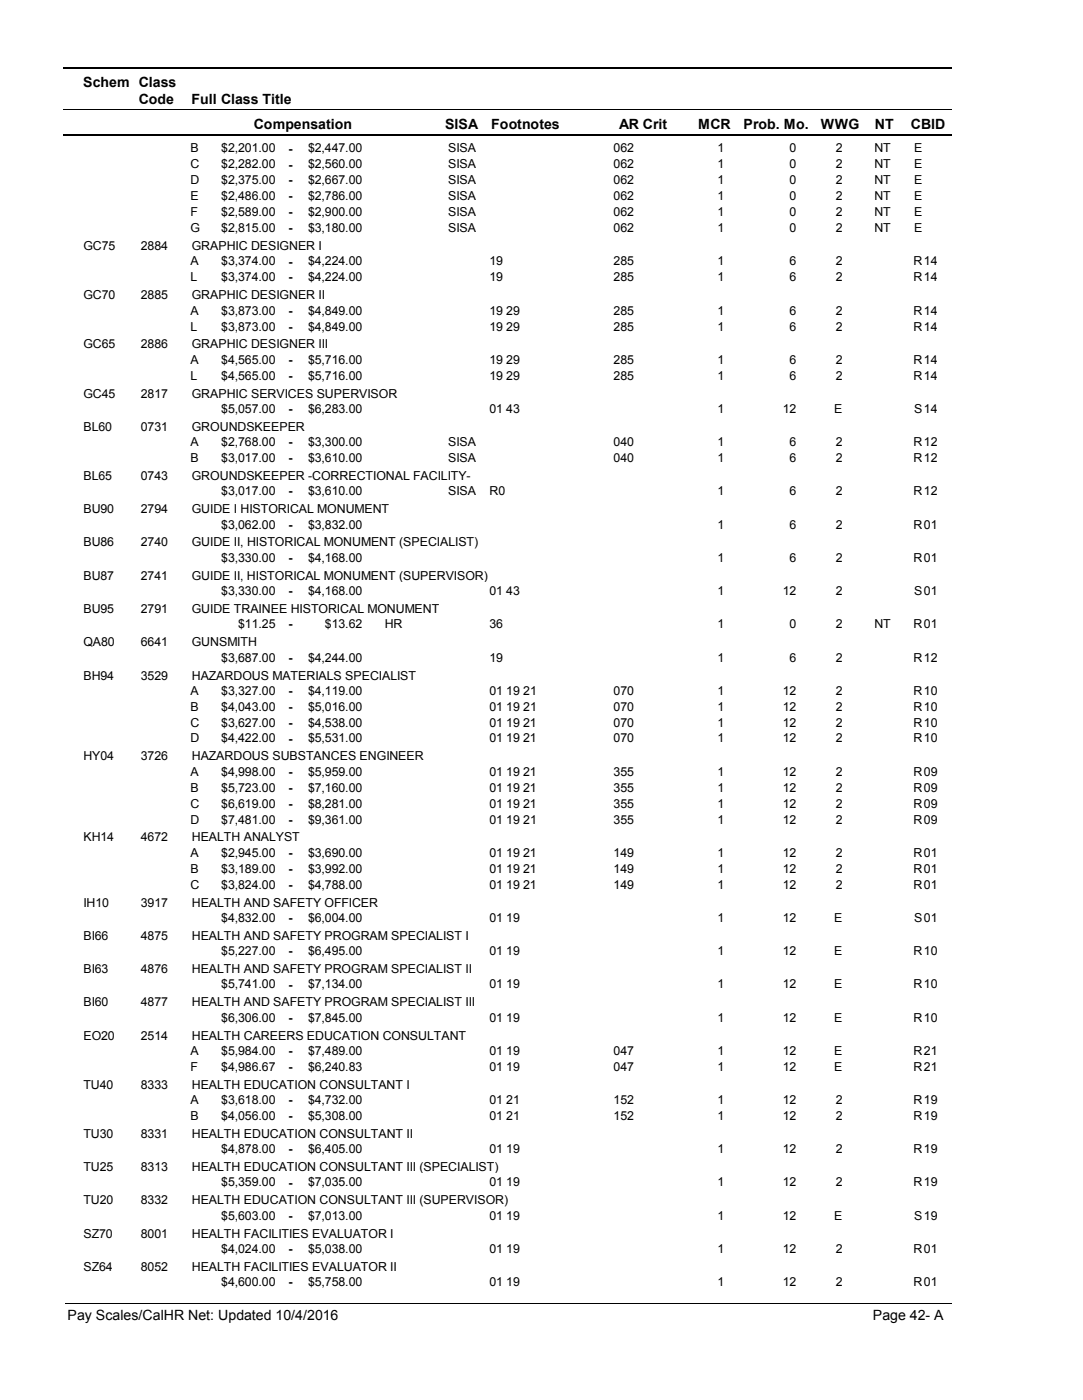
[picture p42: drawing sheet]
<svg xmlns="http://www.w3.org/2000/svg" width="216mm" height="279mm" viewBox="0 0 216 279" stroke-linecap="round" stroke-linejoin="round" font-family="sans-serif">
<defs><g id="words">
<g font-size="2.8">
<text x="16.6" y="17.3">Schem Class</text>
<text x="27.7" y="20.7">Code</text>
<text x="38.2" y="20.7">Full Class Title</text>
<text x="50.6" y="25.7">Compensation</text>
<text x="88.7" y="25.7">SISA</text>
<text x="98" y="25.7">Footnotes</text>
<text x="123.5" y="25.7">AR Crit</text>
<text x="139.2" y="25.7">MCR</text>
<text x="148.3" y="25.7">Prob. Mo.</text>
<text x="163.7" y="25.7">WWG</text>
<text x="174.5" y="25.7">NT</text>
<text x="181.6" y="25.7">CBID</text>
<text x="13.5" y="263.5">Pay Scales/CalHR Net: Updated 10/4/2016</text>
<text x="174.1" y="263.5">Page 42- A</text>
</g>
<g font-size="2.5">
<text x="38" y="30.4">B</text>
<text x="38" y="33.6">C</text>
<text x="44.1" y="30.4">$2,201.00</text>
<text x="44.1" y="33.6">$2,282.00</text>
<text x="57.5" y="30.5">-</text>
<text x="57.5" y="33.6">-</text>
<text x="61.4" y="30.4">$2,447.00</text>
<text x="61.4" y="33.6">$2,560.00</text>
<text x="89.4" y="30.4">SISA</text>
<text x="89.4" y="33.6">SISA</text>
<text x="122.4" y="30.4">062</text>
<text x="122.4" y="33.6">062</text>
<text x="143.1" y="30.4">1</text>
<text x="143.1" y="33.6">1</text>
<text x="157.5" y="30.4">0</text>
<text x="157.5" y="33.6">0</text>
<text x="166.6" y="30.4">2</text>
<text x="166.6" y="33.6">2</text>
<text x="174.4" y="30.4">NT</text>
<text x="174.4" y="33.6">NT</text>
<text x="182.3" y="30.4">E</text>
<text x="182.3" y="33.6">E</text>
<text x="38" y="36.8">D</text>
<text x="38" y="40">E</text>
<text x="44.1" y="36.8">$2,375.00</text>
<text x="44.1" y="40">$2,486.00</text>
<text x="57.5" y="36.8">-</text>
<text x="57.5" y="40">-</text>
<text x="61.4" y="36.8">$2,667.00</text>
<text x="61.4" y="40">$2,786.00</text>
<text x="89.4" y="36.8">SISA</text>
<text x="89.4" y="40">SISA</text>
<text x="122.4" y="36.8">062</text>
<text x="122.4" y="40">062</text>
<text x="143.1" y="36.8">1</text>
<text x="143.1" y="40">1</text>
<text x="157.5" y="36.8">0</text>
<text x="157.5" y="40">0</text>
<text x="166.6" y="36.8">2</text>
<text x="166.6" y="40">2</text>
<text x="174.4" y="36.8">NT</text>
<text x="174.4" y="40">NT</text>
<text x="182.3" y="36.8">E</text>
<text x="182.3" y="40">E</text>
<text x="38" y="43.1">F</text>
<text x="38" y="46.3">G</text>
<text x="44.1" y="43.1">$2,589.00</text>
<text x="44.1" y="46.3">$2,815.00</text>
<text x="57.5" y="43.2">-</text>
<text x="57.5" y="46.4">-</text>
<text x="61.4" y="43.1">$2,900.00</text>
<text x="61.4" y="46.3">$3,180.00</text>
<text x="89.4" y="43.1">SISA</text>
<text x="89.4" y="46.3">SISA</text>
<text x="122.4" y="43.1">062</text>
<text x="122.4" y="46.3">062</text>
<text x="143.1" y="43.1">1</text>
<text x="143.1" y="46.3">1</text>
<text x="157.5" y="43.1">0</text>
<text x="157.5" y="46.3">0</text>
<text x="166.6" y="43.1">2</text>
<text x="166.6" y="46.3">2</text>
<text x="174.4" y="43.1">NT</text>
<text x="174.4" y="46.3">NT</text>
<text x="182.3" y="43.1">E</text>
<text x="182.3" y="46.3">E</text>
<text x="16.6" y="49.9">GC75</text>
<text x="28.1" y="49.9">2884</text>
<text x="38" y="53">A</text>
<text x="38.2" y="49.9">GRAPHIC DESIGNER I</text>
<text x="44.1" y="53">$3,374.00</text>
<text x="57.5" y="53">-</text>
<text x="61.4" y="53">$4,224.00</text>
<text x="97.6" y="53">19</text>
<text x="122.4" y="53">285</text>
<text x="143.1" y="53">1</text>
<text x="157.5" y="53">6</text>
<text x="166.6" y="53">2</text>
<text x="182.2" y="53">R</text>
<text x="184.2" y="53">14</text>
<text x="16.6" y="59.7">GC70</text>
<text x="28.1" y="59.7">2885</text>
<text x="38" y="56.1">L</text>
<text x="38.2" y="59.7">GRAPHIC DESIGNER II</text>
<text x="44.1" y="56.1">$3,374.00</text>
<text x="57.5" y="56.2">-</text>
<text x="61.4" y="56.1">$4,224.00</text>
<text x="97.6" y="56.1">19</text>
<text x="122.4" y="56.1">285</text>
<text x="143.1" y="56.1">1</text>
<text x="157.5" y="56.1">6</text>
<text x="166.6" y="56.1">2</text>
<text x="182.2" y="56.1">R</text>
<text x="184.2" y="56.1">14</text>
<text x="38" y="62.8">A</text>
<text x="38" y="66">L</text>
<text x="44.1" y="62.8">$3,873.00</text>
<text x="44.1" y="66">$3,873.00</text>
<text x="57.5" y="62.8">-</text>
<text x="61.4" y="62.8">$4,849.00</text>
<text x="61.4" y="66">$4,849.00</text>
<text x="97.6" y="62.8">19 29</text>
<text x="97.6" y="66">19 29</text>
<text x="122.4" y="62.8">285</text>
<text x="122.4" y="66">285</text>
<text x="143.1" y="62.8">1</text>
<text x="143.1" y="66">1</text>
<text x="157.5" y="62.8">6</text>
<text x="157.5" y="66">6</text>
<text x="166.6" y="62.8">2</text>
<text x="166.6" y="66">2</text>
<text x="182.2" y="62.8">R</text>
<text x="182.2" y="66">R</text>
<text x="184.2" y="62.8">14</text>
<text x="184.2" y="66">14</text>
<text x="16.6" y="69.6">GC65</text>
<text x="28.1" y="69.6">2886</text>
<text x="38.2" y="69.6">GRAPHIC DESIGNER III</text>
<text x="57.5" y="66">-</text>
<text x="38" y="72.6">A</text>
<text x="38" y="75.8">L</text>
<text x="44.1" y="72.6">$4,565.00</text>
<text x="44.1" y="75.8">$4,565.00</text>
<text x="57.5" y="72.6">-</text>
<text x="57.5" y="75.8">-</text>
<text x="61.4" y="72.6">$5,716.00</text>
<text x="61.4" y="75.8">$5,716.00</text>
<text x="97.6" y="72.6">19 29</text>
<text x="97.6" y="75.8">19 29</text>
<text x="122.4" y="72.6">285</text>
<text x="122.4" y="75.8">285</text>
<text x="143.1" y="72.6">1</text>
<text x="143.1" y="75.8">1</text>
<text x="157.5" y="72.6">6</text>
<text x="157.5" y="75.8">6</text>
<text x="166.6" y="72.6">2</text>
<text x="166.6" y="75.8">2</text>
<text x="182.2" y="72.6">R</text>
<text x="182.2" y="75.8">R</text>
<text x="184.2" y="72.6">14</text>
<text x="184.2" y="75.8">14</text>
<text x="16.6" y="79.3">GC45</text>
<text x="28.1" y="79.3">2817</text>
<text x="38.2" y="79.3">GRAPHIC SERVICES SUPERVISOR</text>
<text x="44.1" y="82.4">$5,057.00</text>
<text x="57.5" y="82.4">-</text>
<text x="61.4" y="82.4">$6,283.00</text>
<text x="97.6" y="82.4">01 43</text>
<text x="143.1" y="82.4">1</text>
<text x="156.1" y="82.4">12</text>
<text x="166.3" y="82.4">E</text>
<text x="182.3" y="82.4">S</text>
<text x="184.2" y="82.4">14</text>
<text x="16.6" y="86">BL60</text>
<text x="28.1" y="86">0731</text>
<text x="38" y="89.1">A</text>
<text x="38.2" y="86">GROUNDSKEEPER</text>
<text x="44.1" y="89.1">$2,768.00</text>
<text x="57.5" y="89.1">-</text>
<text x="61.4" y="89.1">$3,300.00</text>
<text x="89.4" y="89.1">SISA</text>
<text x="122.4" y="89.1">040</text>
<text x="143.1" y="89.1">1</text>
<text x="157.5" y="89.1">6</text>
<text x="166.6" y="89.1">2</text>
<text x="182.2" y="89.1">R</text>
<text x="184.2" y="89.1">12</text>
<text x="16.6" y="95.8">BL65</text>
<text x="28.1" y="95.8">0743</text>
<text x="38" y="92.2">B</text>
<text x="38.2" y="95.8">GROUNDSKEEPER -CORRECTIONAL FACILITY-</text>
<text x="44.1" y="92.2">$3,017.00</text>
<text x="57.5" y="92.3">-</text>
<text x="61.4" y="92.2">$3,610.00</text>
<text x="89.4" y="92.2">SISA</text>
<text x="122.4" y="92.2">040</text>
<text x="143.1" y="92.2">1</text>
<text x="157.5" y="92.2">6</text>
<text x="166.6" y="92.2">2</text>
<text x="182.2" y="92.2">R</text>
<text x="184.2" y="92.2">12</text>
<text x="44.1" y="98.8">$3,017.00</text>
<text x="57.5" y="98.9">-</text>
<text x="61.4" y="98.8">$3,610.00</text>
<text x="89.4" y="98.8">SISA</text>
<text x="97.6" y="98.8">R0</text>
<text x="143.1" y="98.8">1</text>
<text x="157.5" y="98.8">6</text>
<text x="166.6" y="98.8">2</text>
<text x="182.2" y="98.8">R</text>
<text x="184.2" y="98.8">12</text>
<text x="16.6" y="102.4">BU90</text>
<text x="28.1" y="102.4">2794</text>
<text x="38.2" y="102.4">GUIDE I HISTORICAL MONUMENT</text>
<text x="44.1" y="105.5">$3,062.00</text>
<text x="57.5" y="105.5">-</text>
<text x="61.4" y="105.5">$3,832.00</text>
<text x="143.1" y="105.5">1</text>
<text x="157.5" y="105.5">6</text>
<text x="166.6" y="105.5">2</text>
<text x="182.2" y="105.5">R</text>
<text x="184.2" y="105.5">01</text>
<text x="16.6" y="109.1">BU86</text>
<text x="28.1" y="109.1">2740</text>
<text x="38.2" y="109.1">GUIDE II, HISTORICAL MONUMENT (SPECIALIST)</text>
<text x="44.1" y="112.1">$3,330.00</text>
<text x="57.5" y="112.2">-</text>
<text x="61.4" y="112.1">$4,168.00</text>
<text x="143.1" y="112.1">1</text>
<text x="157.5" y="112.1">6</text>
<text x="166.6" y="112.1">2</text>
<text x="182.2" y="112.1">R</text>
<text x="184.2" y="112.1">01</text>
<text x="16.6" y="115.7">BU87</text>
<text x="28.1" y="115.7">2741</text>
<text x="38.2" y="115.7">GUIDE II, HISTORICAL MONUMENT (SUPERVISOR)</text>
<text x="44.1" y="118.7">$3,330.00</text>
<text x="57.5" y="118.8">-</text>
<text x="61.4" y="118.7">$4,168.00</text>
<text x="97.6" y="118.7">01 43</text>
<text x="143.1" y="118.7">1</text>
<text x="156.1" y="118.7">12</text>
<text x="166.6" y="118.7">2</text>
<text x="182.3" y="118.7">S</text>
<text x="184.2" y="118.7">01</text>
<text x="16.6" y="122.3">BU95</text>
<text x="28.1" y="122.3">2791</text>
<text x="38.2" y="122.3">GUIDE TRAINEE HISTORICAL MONUMENT</text>
<text x="47.5" y="125.4">$11.25</text>
<text x="57.5" y="125.4">-</text>
<text x="64.8" y="125.4">$13.62</text>
<text x="76.7" y="125.4">HR</text>
<text x="97.6" y="125.4">36</text>
<text x="143.1" y="125.4">1</text>
<text x="157.5" y="125.4">0</text>
<text x="166.6" y="125.4">2</text>
<text x="174.4" y="125.4">NT</text>
<text x="182.2" y="125.4">R</text>
<text x="184.2" y="125.4">01</text>
<text x="16.6" y="129">QA80</text>
<text x="28.1" y="129">6641</text>
<text x="38.2" y="129">GUNSMITH</text>
<text x="16.6" y="135.6">BH94</text>
<text x="28.1" y="135.6">3529</text>
<text x="38.2" y="135.6">HAZARDOUS MATERIALS SPECIALIST</text>
<text x="44.1" y="132.1">$3,687.00</text>
<text x="57.5" y="132.1">-</text>
<text x="61.4" y="132.1">$4,244.00</text>
<text x="97.6" y="132.1">19</text>
<text x="143.1" y="132.1">1</text>
<text x="157.5" y="132.1">6</text>
<text x="166.6" y="132.1">2</text>
<text x="182.2" y="132.1">R</text>
<text x="184.2" y="132.1">12</text>
<text x="38" y="138.7">A</text>
<text x="38" y="141.8">B</text>
<text x="44.1" y="138.7">$3,327.00</text>
<text x="44.1" y="141.8">$4,043.00</text>
<text x="57.5" y="138.7">-</text>
<text x="57.5" y="141.9">-</text>
<text x="61.4" y="138.7">$4,119.00</text>
<text x="61.4" y="141.8">$5,016.00</text>
<text x="97.6" y="138.7">01 19 21</text>
<text x="97.6" y="141.8">01 19 21</text>
<text x="122.4" y="138.7">070</text>
<text x="122.4" y="141.8">070</text>
<text x="143.1" y="138.7">1</text>
<text x="143.1" y="141.8">1</text>
<text x="156.1" y="138.7">12</text>
<text x="156.1" y="141.8">12</text>
<text x="166.6" y="138.7">2</text>
<text x="166.6" y="141.8">2</text>
<text x="182.2" y="138.7">R</text>
<text x="182.2" y="141.8">R</text>
<text x="184.2" y="138.7">10</text>
<text x="184.2" y="141.8">10</text>
<text x="38" y="145">C</text>
<text x="38" y="148.2">D</text>
<text x="44.1" y="145">$3,627.00</text>
<text x="44.1" y="148.2">$4,422.00</text>
<text x="57.5" y="145.1">-</text>
<text x="57.5" y="148.2">-</text>
<text x="61.4" y="145">$4,538.00</text>
<text x="61.4" y="148.2">$5,531.00</text>
<text x="97.6" y="145">01 19 21</text>
<text x="97.6" y="148.2">01 19 21</text>
<text x="122.4" y="145">070</text>
<text x="122.4" y="148.2">070</text>
<text x="143.1" y="145">1</text>
<text x="143.1" y="148.2">1</text>
<text x="156.1" y="145">12</text>
<text x="156.1" y="148.2">12</text>
<text x="166.6" y="145">2</text>
<text x="166.6" y="148.2">2</text>
<text x="182.2" y="145">R</text>
<text x="182.2" y="148.2">R</text>
<text x="184.2" y="145">10</text>
<text x="184.2" y="148.2">10</text>
<text x="16.6" y="151.8">HY04</text>
<text x="28.1" y="151.8">3726</text>
<text x="38" y="154.8">A</text>
<text x="38.2" y="151.8">HAZARDOUS SUBSTANCES ENGINEER</text>
<text x="44.1" y="154.8">$4,998.00</text>
<text x="57.5" y="154.9">-</text>
<text x="61.4" y="154.8">$5,959.00</text>
<text x="97.6" y="154.8">01 19 21</text>
<text x="122.4" y="154.8">355</text>
<text x="143.1" y="154.8">1</text>
<text x="156.1" y="154.8">12</text>
<text x="166.6" y="154.8">2</text>
<text x="182.2" y="154.8">R</text>
<text x="184.2" y="154.8">09</text>
<text x="38" y="158">B</text>
<text x="38" y="161.2">C</text>
<text x="44.1" y="158">$5,723.00</text>
<text x="44.1" y="161.2">$6,619.00</text>
<text x="57.5" y="158.1">-</text>
<text x="57.5" y="161.2">-</text>
<text x="61.4" y="158">$7,160.00</text>
<text x="61.4" y="161.2">$8,281.00</text>
<text x="97.6" y="158">01 19 21</text>
<text x="97.6" y="161.2">01 19 21</text>
<text x="122.4" y="158">355</text>
<text x="122.4" y="161.2">355</text>
<text x="143.1" y="158">1</text>
<text x="143.1" y="161.2">1</text>
<text x="156.1" y="158">12</text>
<text x="156.1" y="161.2">12</text>
<text x="166.6" y="158">2</text>
<text x="166.6" y="161.2">2</text>
<text x="182.2" y="158">R</text>
<text x="182.2" y="161.2">R</text>
<text x="184.2" y="158">09</text>
<text x="184.2" y="161.2">09</text>
<text x="16.6" y="168">KH14</text>
<text x="28.1" y="168">4672</text>
<text x="38" y="164.4">D</text>
<text x="38.2" y="168">HEALTH ANALYST</text>
<text x="44.1" y="164.4">$7,481.00</text>
<text x="57.5" y="164.4">-</text>
<text x="61.4" y="164.4">$9,361.00</text>
<text x="97.6" y="164.4">01 19 21</text>
<text x="122.4" y="164.4">355</text>
<text x="143.1" y="164.4">1</text>
<text x="156.1" y="164.4">12</text>
<text x="166.6" y="164.4">2</text>
<text x="182.2" y="164.4">R</text>
<text x="184.2" y="164.4">09</text>
<text x="38" y="171">A</text>
<text x="44.1" y="171">$2,945.00</text>
<text x="57.5" y="171.1">-</text>
<text x="61.4" y="171">$3,690.00</text>
<text x="97.6" y="171">01 19 21</text>
<text x="122.4" y="171">149</text>
<text x="143.1" y="171">1</text>
<text x="156.1" y="171">12</text>
<text x="166.6" y="171">2</text>
<text x="182.2" y="171">R</text>
<text x="184.2" y="171">01</text>
<text x="38" y="174.2">B</text>
<text x="38" y="177.4">C</text>
<text x="44.1" y="174.2">$3,189.00</text>
<text x="44.1" y="177.4">$3,824.00</text>
<text x="57.5" y="174.2">-</text>
<text x="57.5" y="177.4">-</text>
<text x="61.4" y="174.2">$3,992.00</text>
<text x="61.4" y="177.4">$4,788.00</text>
<text x="97.6" y="174.2">01 19 21</text>
<text x="97.6" y="177.4">01 19 21</text>
<text x="122.4" y="174.2">149</text>
<text x="122.4" y="177.4">149</text>
<text x="143.1" y="174.2">1</text>
<text x="143.1" y="177.4">1</text>
<text x="156.1" y="174.2">12</text>
<text x="156.1" y="177.4">12</text>
<text x="166.6" y="174.2">2</text>
<text x="166.6" y="177.4">2</text>
<text x="182.2" y="174.2">R</text>
<text x="182.2" y="177.4">R</text>
<text x="184.2" y="174.2">01</text>
<text x="184.2" y="177.4">01</text>
<text x="16.6" y="181">IH10</text>
<text x="28.1" y="181">3917</text>
<text x="38.2" y="181">HEALTH AND SAFETY OFFICER</text>
<text x="44.1" y="184">$4,832.00</text>
<text x="57.5" y="184">-</text>
<text x="61.4" y="184">$6,004.00</text>
<text x="97.6" y="184">01 19</text>
<text x="143.1" y="184">1</text>
<text x="156.1" y="184">12</text>
<text x="166.3" y="184">E</text>
<text x="182.3" y="184">S</text>
<text x="184.2" y="184">01</text>
<text x="16.6" y="187.6">BI66</text>
<text x="28.1" y="187.6">4875</text>
<text x="38.2" y="187.6">HEALTH AND SAFETY PROGRAM SPECIALIST I</text>
<text x="44.1" y="190.6">$5,227.00</text>
<text x="57.5" y="190.7">-</text>
<text x="61.4" y="190.6">$6,495.00</text>
<text x="97.6" y="190.6">01 19</text>
<text x="143.1" y="190.6">1</text>
<text x="156.1" y="190.6">12</text>
<text x="166.3" y="190.6">E</text>
<text x="182.2" y="190.6">R</text>
<text x="184.2" y="190.6">10</text>
<text x="16.6" y="194.2">BI63</text>
<text x="28.1" y="194.2">4876</text>
<text x="38.2" y="194.2">HEALTH AND SAFETY PROGRAM SPECIALIST II</text>
<text x="44.1" y="197.3">$5,741.00</text>
<text x="57.5" y="197.3">-</text>
<text x="61.4" y="197.3">$7,134.00</text>
<text x="97.6" y="197.3">01 19</text>
<text x="143.1" y="197.3">1</text>
<text x="156.1" y="197.3">12</text>
<text x="166.3" y="197.3">E</text>
<text x="182.2" y="197.3">R</text>
<text x="184.2" y="197.3">10</text>
<text x="16.6" y="200.9">BI60</text>
<text x="28.1" y="200.9">4877</text>
<text x="38.2" y="200.9">HEALTH AND SAFETY PROGRAM SPECIALIST III</text>
<text x="44.1" y="203.9">$6,306.00</text>
<text x="57.5" y="203.9">-</text>
<text x="61.4" y="203.9">$7,845.00</text>
<text x="97.6" y="203.9">01 19</text>
<text x="143.1" y="203.9">1</text>
<text x="156.1" y="203.9">12</text>
<text x="166.3" y="203.9">E</text>
<text x="182.2" y="203.9">R</text>
<text x="184.2" y="203.9">10</text>
<text x="16.6" y="207.5">EO20</text>
<text x="28.1" y="207.5">2514</text>
<text x="38.2" y="207.5">HEALTH CAREERS EDUCATION CONSULTANT</text>
<text x="38" y="210.5">A</text>
<text x="38" y="213.7">F</text>
<text x="44.1" y="210.5">$5,984.00</text>
<text x="44.1" y="213.7">$4,986.67</text>
<text x="57.5" y="210.6">-</text>
<text x="57.5" y="213.7">-</text>
<text x="61.4" y="210.5">$7,489.00</text>
<text x="61.4" y="213.7">$6,240.83</text>
<text x="97.6" y="210.5">01 19</text>
<text x="97.6" y="213.7">01 19</text>
<text x="122.4" y="210.5">047</text>
<text x="122.4" y="213.7">047</text>
<text x="143.1" y="210.5">1</text>
<text x="143.1" y="213.7">1</text>
<text x="156.1" y="210.5">12</text>
<text x="156.1" y="213.7">12</text>
<text x="166.3" y="210.5">E</text>
<text x="166.3" y="213.7">E</text>
<text x="182.2" y="210.5">R</text>
<text x="182.2" y="213.7">R</text>
<text x="184.2" y="210.5">21</text>
<text x="184.2" y="213.7">21</text>
<text x="16.6" y="217.3">TU40</text>
<text x="28.1" y="217.3">8333</text>
<text x="38" y="220.4">A</text>
<text x="38.2" y="217.3">HEALTH EDUCATION CONSULTANT I</text>
<text x="44.1" y="220.4">$3,618.00</text>
<text x="57.5" y="220.4">-</text>
<text x="61.4" y="220.4">$4,732.00</text>
<text x="97.6" y="220.4">01 21</text>
<text x="122.4" y="220.4">152</text>
<text x="143.1" y="220.4">1</text>
<text x="156.1" y="220.4">12</text>
<text x="166.6" y="220.4">2</text>
<text x="182.2" y="220.4">R</text>
<text x="184.2" y="220.4">19</text>
<text x="16.6" y="227.1">TU30</text>
<text x="28.1" y="227.1">8331</text>
<text x="38" y="223.5">B</text>
<text x="38.2" y="227.1">HEALTH EDUCATION CONSULTANT II</text>
<text x="44.1" y="223.5">$4,056.00</text>
<text x="57.5" y="223.6">-</text>
<text x="61.4" y="223.5">$5,308.00</text>
<text x="97.6" y="223.5">01 21</text>
<text x="122.4" y="223.5">152</text>
<text x="143.1" y="223.5">1</text>
<text x="156.1" y="223.5">12</text>
<text x="166.6" y="223.5">2</text>
<text x="182.2" y="223.5">R</text>
<text x="184.2" y="223.5">19</text>
<text x="16.6" y="233.7">TU25</text>
<text x="28.1" y="233.7">8313</text>
<text x="38.2" y="233.7">HEALTH EDUCATION CONSULTANT III (SPECIALIST)</text>
<text x="44.1" y="230.2">$4,878.00</text>
<text x="57.5" y="230.2">-</text>
<text x="61.4" y="230.2">$6,405.00</text>
<text x="97.6" y="230.2">01 19</text>
<text x="143.1" y="230.2">1</text>
<text x="156.1" y="230.2">12</text>
<text x="166.6" y="230.2">2</text>
<text x="182.2" y="230.2">R</text>
<text x="184.2" y="230.2">19</text>
<text x="44.1" y="236.8">$5,359.00</text>
<text x="57.5" y="236.8">-</text>
<text x="61.4" y="236.8">$7,035.00</text>
<text x="97.6" y="236.8">01 19</text>
<text x="143.1" y="236.8">1</text>
<text x="156.1" y="236.8">12</text>
<text x="166.6" y="236.8">2</text>
<text x="182.2" y="236.8">R</text>
<text x="184.2" y="236.8">19</text>
<text x="16.6" y="240.4">TU20</text>
<text x="28.1" y="240.4">8332</text>
<text x="38.2" y="240.4">HEALTH EDUCATION CONSULTANT III (SUPERVISOR)</text>
<text x="44.1" y="243.4">$5,603.00</text>
<text x="57.5" y="243.5">-</text>
<text x="61.4" y="243.4">$7,013.00</text>
<text x="97.6" y="243.4">01 19</text>
<text x="143.1" y="243.4">1</text>
<text x="156.1" y="243.4">12</text>
<text x="166.3" y="243.4">E</text>
<text x="182.3" y="243.4">S</text>
<text x="184.2" y="243.4">19</text>
<text x="16.6" y="247">SZ70</text>
<text x="28.1" y="247">8001</text>
<text x="38.2" y="247">HEALTH FACILITIES EVALUATOR I</text>
<text x="44.1" y="250.1">$4,024.00</text>
<text x="57.5" y="250.1">-</text>
<text x="61.4" y="250.1">$5,038.00</text>
<text x="97.6" y="250.1">01 19</text>
<text x="143.1" y="250.1">1</text>
<text x="156.1" y="250.1">12</text>
<text x="166.6" y="250.1">2</text>
<text x="182.2" y="250.1">R</text>
<text x="184.2" y="250.1">01</text>
<text x="16.6" y="253.6">SZ64</text>
<text x="28.1" y="253.6">8052</text>
<text x="38.2" y="253.6">HEALTH FACILITIES EVALUATOR II</text>
<text x="44.1" y="256.7">$4,600.00</text>
<text x="57.5" y="256.7">-</text>
<text x="61.4" y="256.7">$5,758.00</text>
<text x="97.6" y="256.7">01 19</text>
<text x="143.1" y="256.7">1</text>
<text x="156.1" y="256.7">12</text>
<text x="166.6" y="256.7">2</text>
<text x="182.2" y="256.7">R</text>
<text x="184.2" y="256.7">01</text>
</g>
</g></defs>
<path d="M12.7 13.5h177.1" fill="none" stroke="#000" stroke-width=".36"/>
<path d="M12.7 21.9h177.1" fill="none" stroke="#000" stroke-width=".2"/>
<path d="M12.7 27h177.1" fill="none" stroke="#000" stroke-width=".35"/>
<g fill="#fff">
<path d="M40.4 27.8h16.2v3h-16.2z" fill-rule="evenodd"/>
<path d="M183.9 27.8h4.1v3h-4.1z" fill-rule="evenodd"/>
<path d="M40.4 31h16.2v3h-16.2z" fill-rule="evenodd"/>
<path d="M183.9 31h4.1v3h-4.1z" fill-rule="evenodd"/>
<path d="M40.4 34.2h16.2v3h-16.2z" fill-rule="evenodd"/>
<path d="M183.9 34.2h4.1v3h-4.1z" fill-rule="evenodd"/>
<path d="M40.4 37.4h16.2v2.9h-16.2z" fill-rule="evenodd"/>
<path d="M183.9 37.4h4.1v2.9h-4.1z" fill-rule="evenodd"/>
<path d="M40.4 40.5h16.2v3h-16.2z" fill-rule="evenodd"/>
<path d="M183.9 40.5h4.1v3h-4.1z" fill-rule="evenodd"/>
<path d="M40.4 43.7h16.2v3h-16.2z" fill-rule="evenodd"/>
<path d="M183.9 43.7h4.1v3h-4.1z" fill-rule="evenodd"/>
<path d="M40.4 50.4h16.2v2.9h-16.2z" fill-rule="evenodd"/>
<path d="M183.9 50.4h4.1v2.9h-4.1z" fill-rule="evenodd"/>
<path d="M40.4 53.5h16.2v3h-16.2z" fill-rule="evenodd"/>
<path d="M183.9 53.5h4.1v3h-4.1z" fill-rule="evenodd"/>
<path d="M40.4 60.2h16.2v3h-16.2z" fill-rule="evenodd"/>
<path d="M183.9 60.2h4.1v3h-4.1z" fill-rule="evenodd"/>
<path d="M40.4 63.4h16.2v2.9h-16.2z" fill-rule="evenodd"/>
<path d="M183.9 63.4h4.1v2.9h-4.1z" fill-rule="evenodd"/>
<path d="M40.4 70h16.2v2.9h-16.2z" fill-rule="evenodd"/>
<path d="M183.9 70h4.1v2.9h-4.1z" fill-rule="evenodd"/>
<path d="M40.4 73.1h16.2v3h-16.2z" fill-rule="evenodd"/>
<path d="M183.9 73.1h4.1v3h-4.1z" fill-rule="evenodd"/>
<path d="M40.4 79.8h16.2v3h-16.2z" fill-rule="evenodd"/>
<path d="M183.9 79.8h4.1v3h-4.1z" fill-rule="evenodd"/>
<path d="M40.4 86.4h16.2v3h-16.2z" fill-rule="evenodd"/>
<path d="M183.9 86.4h4.1v3h-4.1z" fill-rule="evenodd"/>
<path d="M40.4 89.6h16.2v3h-16.2z" fill-rule="evenodd"/>
<path d="M183.9 89.6h4.1v3h-4.1z" fill-rule="evenodd"/>
<path d="M40.4 96.2h16.2v3h-16.2z" fill-rule="evenodd"/>
<path d="M183.9 96.2h4.1v3h-4.1z" fill-rule="evenodd"/>
<path d="M40.4 102.9h16.2v3h-16.2z" fill-rule="evenodd"/>
<path d="M183.9 102.9h4.1v3h-4.1z" fill-rule="evenodd"/>
<path d="M40.4 109.5h16.2v3h-16.2z" fill-rule="evenodd"/>
<path d="M183.9 109.5h4.1v3h-4.1z" fill-rule="evenodd"/>
<path d="M40.4 116.1h16.2v3h-16.2z" fill-rule="evenodd"/>
<path d="M183.9 116.1h4.1v3h-4.1z" fill-rule="evenodd"/>
<path d="M40.4 122.8h16.2v3h-16.2z" fill-rule="evenodd"/>
<path d="M183.9 122.8h4.1v3h-4.1z" fill-rule="evenodd"/>
<path d="M40.4 129.4h16.2v3h-16.2z" fill-rule="evenodd"/>
<path d="M183.9 129.4h4.1v3h-4.1z" fill-rule="evenodd"/>
<path d="M40.4 136h16.2v3h-16.2z" fill-rule="evenodd"/>
<path d="M183.9 136h4.1v3h-4.1z" fill-rule="evenodd"/>
<path d="M40.4 139.2h16.2v3h-16.2z" fill-rule="evenodd"/>
<path d="M183.9 139.2h4.1v3h-4.1z" fill-rule="evenodd"/>
<path d="M40.4 142.4h16.2v3h-16.2z" fill-rule="evenodd"/>
<path d="M183.9 142.4h4.1v3h-4.1z" fill-rule="evenodd"/>
<path d="M40.4 145.6h16.2v3h-16.2z" fill-rule="evenodd"/>
<path d="M183.9 145.6h4.1v3h-4.1z" fill-rule="evenodd"/>
<path d="M40.4 152.2h16.2v3h-16.2z" fill-rule="evenodd"/>
<path d="M183.9 152.2h4.1v3h-4.1z" fill-rule="evenodd"/>
<path d="M40.4 155.4h16.2v3h-16.2z" fill-rule="evenodd"/>
<path d="M183.9 155.4h4.1v3h-4.1z" fill-rule="evenodd"/>
<path d="M40.4 158.6h16.2v3h-16.2z" fill-rule="evenodd"/>
<path d="M183.9 158.6h4.1v3h-4.1z" fill-rule="evenodd"/>
<path d="M40.4 161.8h16.2v2.9h-16.2z" fill-rule="evenodd"/>
<path d="M183.9 161.8h4.1v2.9h-4.1z" fill-rule="evenodd"/>
<path d="M40.4 168.4h16.2v3h-16.2z" fill-rule="evenodd"/>
<path d="M183.9 168.4h4.1v3h-4.1z" fill-rule="evenodd"/>
<path d="M40.4 171.6h16.2v3h-16.2z" fill-rule="evenodd"/>
<path d="M183.9 171.6h4.1v3h-4.1z" fill-rule="evenodd"/>
<path d="M40.4 174.8h16.2v2.9h-16.2z" fill-rule="evenodd"/>
<path d="M183.9 174.8h4.1v2.9h-4.1z" fill-rule="evenodd"/>
<path d="M40.4 181.4h16.2v3h-16.2z" fill-rule="evenodd"/>
<path d="M183.9 181.4h4.1v3h-4.1z" fill-rule="evenodd"/>
<path d="M40.4 188h16.2v3h-16.2z" fill-rule="evenodd"/>
<path d="M183.9 188h4.1v3h-4.1z" fill-rule="evenodd"/>
<path d="M40.4 194.7h16.2v3h-16.2z" fill-rule="evenodd"/>
<path d="M183.9 194.7h4.1v3h-4.1z" fill-rule="evenodd"/>
<path d="M40.4 201.3h16.2v3h-16.2z" fill-rule="evenodd"/>
<path d="M183.9 201.3h4.1v3h-4.1z" fill-rule="evenodd"/>
<path d="M40.4 207.9h16.2v3h-16.2z" fill-rule="evenodd"/>
<path d="M183.9 207.9h4.1v3h-4.1z" fill-rule="evenodd"/>
<path d="M40.4 211.1h16.2v3h-16.2z" fill-rule="evenodd"/>
<path d="M183.9 211.1h4.1v3h-4.1z" fill-rule="evenodd"/>
<path d="M40.4 217.8h16.2v2.9h-16.2z" fill-rule="evenodd"/>
<path d="M183.9 217.8h4.1v2.9h-4.1z" fill-rule="evenodd"/>
<path d="M40.4 220.9h16.2v3h-16.2z" fill-rule="evenodd"/>
<path d="M183.9 220.9h4.1v3h-4.1z" fill-rule="evenodd"/>
<path d="M40.4 227.5h16.2v3h-16.2z" fill-rule="evenodd"/>
<path d="M183.9 227.5h4.1v3h-4.1z" fill-rule="evenodd"/>
<path d="M40.4 234.2h16.2v3h-16.2z" fill-rule="evenodd"/>
<path d="M183.9 234.2h4.1v3h-4.1z" fill-rule="evenodd"/>
<path d="M40.4 240.8h16.2v3h-16.2z" fill-rule="evenodd"/>
<path d="M183.9 240.8h4.1v3h-4.1z" fill-rule="evenodd"/>
<path d="M40.4 247.4h16.2v3h-16.2z" fill-rule="evenodd"/>
<path d="M183.9 247.4h4.1v3h-4.1z" fill-rule="evenodd"/>
<path d="M40.4 254.1h16.2v3h-16.2z" fill-rule="evenodd"/>
<path d="M183.9 254.1h4.1v3h-4.1z" fill-rule="evenodd"/>
</g>
<path d="M13.1 260.1h176.7" fill="none" stroke="#000" stroke-width=".2"/>
<use href="#words"/>
</svg>
